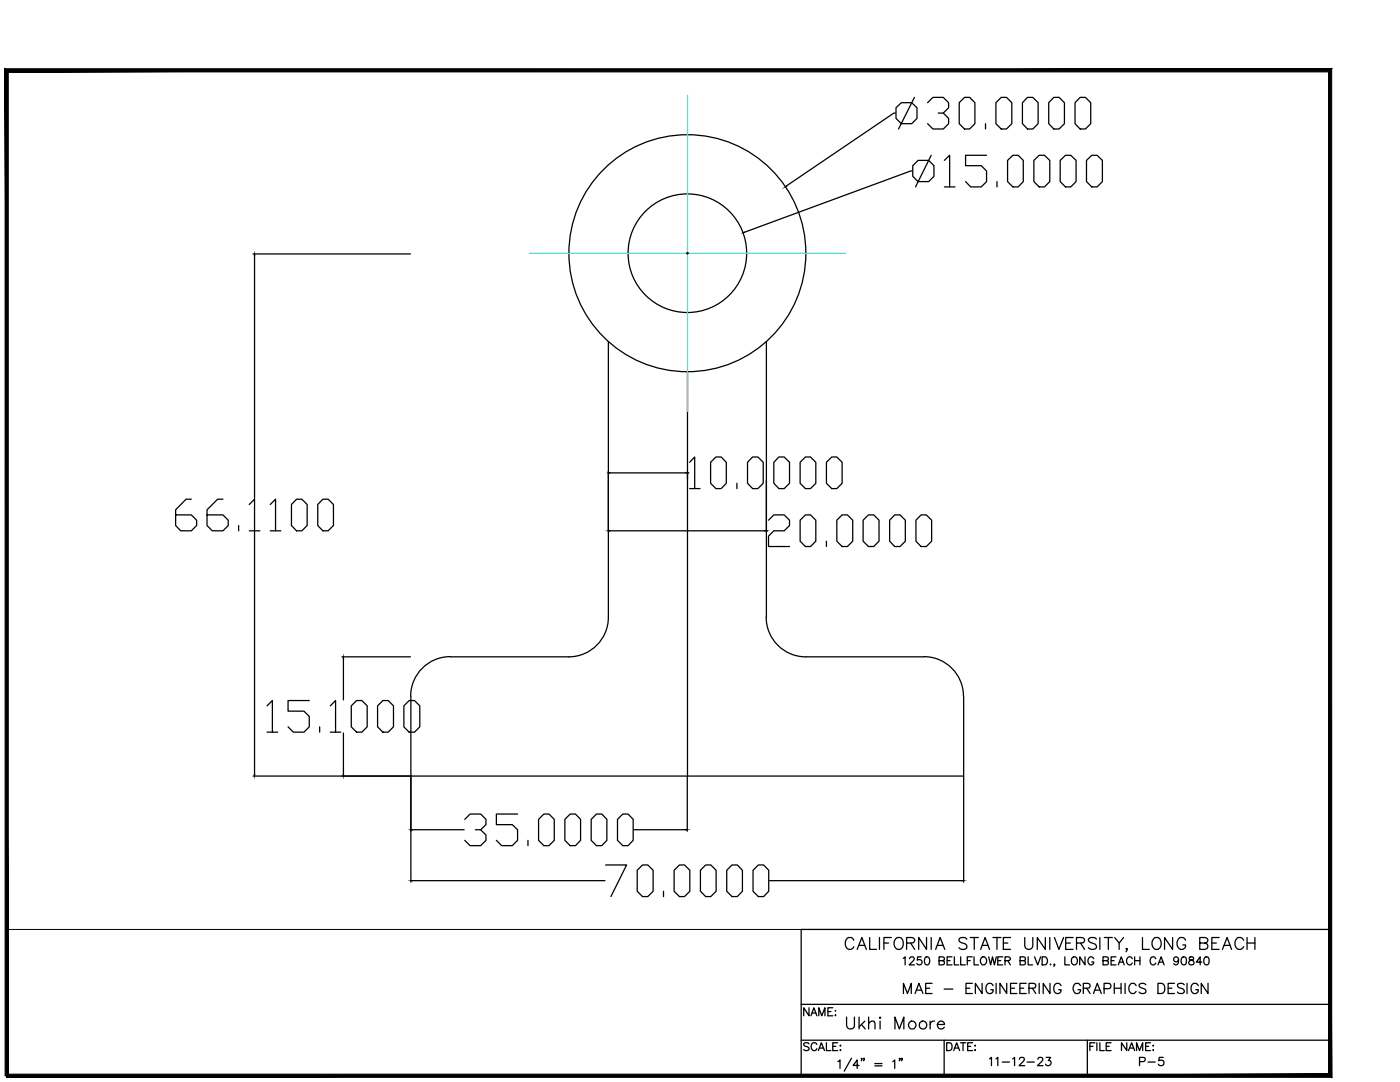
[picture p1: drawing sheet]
<svg xmlns="http://www.w3.org/2000/svg" width="279mm" height="216mm" viewBox="0 0 279 216" stroke-linecap="round" stroke-linejoin="round" font-family="sans-serif">
<defs><g id="words">
<text font-size="5.3" x="167.9" y="206.4">Ukhi Moore</text>
<text font-size="4.9" x="179.6" y="199.3">MAE - ENGINEERING GRAPHICS DESIGN</text>
<g font-size="4.4">
<text x="196.5" y="213.8">11-12-23</text>
<text x="226.5" y="213.8">P-5</text>
</g>
</g></defs>
<!-- layer: 0 -->
<g fill="none" stroke="#000" stroke-width=".25">
<path d="M182.5 19.4l-3.2 6.3M205.1 19.4h1l1.1 1.1v4.2l-1.1 1h-1l-1.1-1v-4.2zM210.3 19.4h1.1l1 1.1v4.2l-1 1h-1.1l-1-1v-4.2zM215.6 19.4h1l1.1 1.1v4.2l-1.1 1h-1l-1.1-1v-4.2zM178.7 22.6h-.3l-21.4 14.5M178.8 21.5l1.1-1h2l1.1 1v2.1l-1.1 1.1h-2l-1.1-1.1zM182 34.1h-.3l-33.2 12.3M183.2 32h2.1l1.1 1.1v2.1l-1.1 1h-2.1l-1-1v-2.1zM185.1 20.5l1.1-1.1h2.1l1 1.1v1l-1 1.1h-1.1M185.8 31l-3.1 6.3M188.3 22.6l1 1v1.1l-1 1h-2.1l-1.1-1M188.5 32l1-1v6.3"/>
<path d="M188.5 37.3h2.1M191.4 20.5l1.1-1.1h1l1.1 1.1v4.2l-1.1 1h-1l-1.1-1zM196.7 24.7v1M196.9 31h-4.2v2.1h3.1l1.1 1v2.1l-1.1 1.1h-2.1l-1-1.1M198.8 20.5l1-1.1h1.1l1 1.1v4.2l-1 1h-1.1l-1-1zM199 36.2v1.1M201.1 32l1-1h1.1l1 1v4.2l-1 1.1h-1.1l-1-1.1zM206.3 32l1.1-1h1l1.1 1v4.2l-1.1 1.1h-1l-1.1-1.1zM211.6 32l1-1h1.1l1.1 1v4.2l-1.1 1.1h-1.1l-1-1.1zM216.8 32l1.1-1h1l1.1 1v4.2l-1.1 1.1h-1l-1.1-1.1zM50.5 50.7h31.4M50.8 51v48.5"/>
<path d="M137 50.5h.3M137.2 50.4v.3M121.4 68.2v55a7.9 7.9 0 0 1-7.9 7.9M137.2 74.2v80.7M153 68.2v55M38.2 99.6h-1.1l-2 2.1v3.2l1 1h2.1l1-1v-1.1l-1-1.1h-3.1M44.5 99.6h-1.1l-2.1 2.1v3.2l1.1 1h2.1l1.1-1v-1.1l-1.1-1.1h-3.2M59.2 99.6h1l1.1 1.1v4.2l-1.1 1h-1l-1-1v-4.2zM64.4 99.6h1.1l1 1.1v4.2l-1 1h-1.1l-1-1v-4.2zM121.7 94.4h15.2M137.2 94.4h.3M137.6 92.2l1-1v6.3"/>
<path d="M137.6 97.5h2.1M142.9 91.2h1l1 1v4.2l-1 1.1h-1l-1.1-1.1v-4.2zM147.1 96.4v1.1M150.2 91.2h1.1l1 1v4.2l-1 1.1h-1.1l-1-1.1v-4.2zM155.4 91.2h1.1l1.1 1v4.2l-1.1 1.1h-1.1l-1-1.1v-4.2zM160.7 91.2h1.1l1 1v4.2l-1 1.1h-1.1l-1-1.1v-4.2zM164.9 92.2l1.1-1h1l1.1 1v4.2l-1.1 1.1h-1l-1.1-1.1zM47.6 104.9v1M49.7 100.7l1.1-1.1v6.3M49.7 105.9h2.2M50.8 106v48.6M53.9 100.7l1.1-1.1v6.3"/>
<path d="M53.9 105.9h2.1M121.7 105.9h31M153 105.9h.2M153.4 103.8l1-1.1h2.1l1.1 1.1v1.1l-1.1 1h-2.1l-1 1.1v2.1h4.2M159.7 103.8l1-1.1h1.1l1 1.1v4.2l-1 1.1h-1.1l-1-1.1zM164.9 108v1.1M167 103.8l1.1-1.1h1l1.1 1.1v4.2l-1.1 1.1h-1l-1.1-1.1zM172.3 103.8l1-1.1h1.1l1 1.1v4.2l-1 1.1h-1.1l-1-1.1zM178.6 102.7h1l1.1 1.1v4.2l-1.1 1.1h-1l-1.1-1.1v-4.2zM183.8 102.7h1.1l1 1.1v4.2l-1 1.1h-1.1l-1-1.1v-4.2zM61.7 139.8h-4.2v2.1h3.2l1 1.1v2l-1 1.1h-2.2l-1-1.1M68.2 131.1h13.7"/>
<path d="M68.5 131.4v8.3M71.2 139.8h1l1.1 1v4.2l-1.1 1.1h-1l-1.1-1.1v-4.2zM76.4 139.8h1.1l1 1v4.2l-1 1.1h-1.1l-1-1.1v-4.2zM81.7 139.8h1l1.1 1v4.2l-1.1 1.1h-1l-1.1-1.1v-4.2zM82 138.9v16h110.3v-16M89.9 131a7.9 7.9 0 0 0-7.9 7.9M89.9 131.1h23.6M152.9 123.2a7.9 7.9 0 0 0 7.9 7.9h23.6M184.4 131a7.9 7.9 0 0 1 7.9 7.9M50.5 154.9h31.4M53.3 140.8l1.1-1v6.3M53.3 146.1h2.1"/>
<path d="M63.8 145v1.1M65.9 140.8l1.1-1v6.3M65.9 146.1h2.1M68.5 146.3v8.3M82 154.9v21.1M137.2 154.9v11M192.3 154.9v21.1M82.3 165.6h10.3M82.3 175.7h38.4M92.8 163.5l1-1.1h2.1l1.1 1.1v1l-1.1 1.1h-1M95.9 165.6l1.1 1v1.1l-1.1 1h-2.1l-1-1M103.3 162.4h-4.2v2.1h3.1l1.1 1.1v2.1l-1.1 1h-2.1l-1-1"/>
<path d="M105.4 167.7v1M107.5 163.5l1-1.1h1.1l1 1.1v4.2l-1 1h-1.1l-1-1zM112.7 163.5l1.1-1.1h1.1l1 1.1v4.2l-1 1h-1.1l-1.1-1zM118 163.5l1-1.1h1.1l1 1.1v4.2l-1 1h-1.1l-1-1zM120.9 172.6h4.2l-3.2 6.3M124.3 162.4h1l1.1 1.1v4.2l-1.1 1h-1l-1.1-1v-4.2zM126.5 165.6h10.4M127.2 173.7l1-1.1h1.1l1 1.1v4.1l-1 1.1h-1.1l-1-1.1zM132.4 177.8v1.1M135.6 172.6h1l1.1 1.1v4.1l-1.1 1.1h-1l-1.1-1.1v-4.1zM140.8 172.6h1.1l1 1.1v4.1l-1 1.1h-1.1l-1-1.1v-4.1zM145 173.7l1.1-1.1h1.1l1 1.1v4.1l-1 1.1h-1.1l-1.1-1.1z"/>
<path d="M150.3 173.7l1-1.1h1.1l1 1.1v4.1l-1 1.1h-1.1l-1-1.1zM153.6 175.7h38.4M170.4 187.6a.87 .87 0 0 0-1-.5 .87 .87 0 0 0-.7 .9 1.09 1.09 0 0 0 1.1 1.4l.6-.5M171.1 189.4l.9-2.3 .9 2.3M171.4 188.6h1.2M173.6 187.1v2.3h1.3M175.5 187.1v2.3M176.4 188.2h.9M177.9 187.1h-1.5v2.3M178.9 187.2a.89 .89 0 0 1 1.4 .8 1.08 1.08 0 0 1-1.1 1.4 1.36 1.36 0 0 1-.3-2.2zM180.3 191.2l.3-.3v1.6M180.9 188.2l1.4-.1a.54 .54 0 0 0 0-.9l-1.4-.1v2.3"/>
<path d="M181.5 191.3l.3-.4h.3l.4 .3-.1 .4-1 .9h1.1M181.7 188.2l.8 1.2M183.9 190.9h-.8l-.1 .7a.56 .56 0 0 1 .9 0 .56 .56 0 0 1-.1 .8 .56 .56 0 0 1-.8-.2M184.7 191a.51 .51 0 0 1 .8 .2 .81 .81 0 0 1-.6 1.3 1.07 1.07 0 0 1-.2-1.5zM184.9 187.1v2.3l-1.6-2.3v2.3M185.8 187.1v2.3M186.7 189.4l.9-2.3 1 2.3M187.1 188.6h1.1M187.4 191.7l1-.1v-.5l-.3-.2h-.7v1.6h.7l.3-.1v-.5l-.3-.2M189 191.7h.6M190 190.9h-1v1.6h1M190.5 190.9v1.6h.8"/>
<path d="M191.7 190.9v1.6h1M193 187.4a.88 .88 0 0 0-.9-.4 .88 .88 0 0 0-.7 .6l.4 .5 .7 .2a.58 .58 0 0 1 .2 1 1.05 1.05 0 0 1-1.3-.2M193 191.7h.6M193.6 187.1h1.6M194 190.9h-1v1.6M194.4 190.9v1.6h.9M194.4 187.1v2.3M195.7 189.4l.9-2.3 .9 2.3M196 191a.8 .8 0 0 1 .9 .5 .8 .8 0 0 1-.5 1 .84 .84 0 0 1-.8-.6 .84 .84 0 0 1 .4-.9zM196 188.6h1.1M197.3 190.9l.4 1.6 .4-1.6 .4 1.6 .3-1.6M198.2 187.1h1.6"/>
<path d="M199 187.1v2.3M199.1 191.7h.6M200.1 190.9h-1v1.6h1M200.2 188.2h.9M200.6 191.7l.9-.1 .1-.4-.3-.3h-.7v1.6M201.1 191.7l.5 .8M201.7 187.1h-1.5v2.3h1.5M203.6 191.7l1-.1v-.5l-.3-.2h-.7v1.6h.7l.3-.1v-.5l-.3-.2M204.5 187.1v1.7a.81 .81 0 0 0 .8 .7 .81 .81 0 0 0 .8-.7v-1.7M205.2 190.9v1.6h.9M206.5 190.9l.6 1.6 .6-1.6M208 190.9h.5a.88 .88 0 0 1 .6 .8 .88 .88 0 0 1-.6 .8h-.5z"/>
<path d="M208.6 187.1v2.3l-1.6-2.3v2.3M209.5 187.1v2.3M209.6 192.4v.1l.1-.1M210.4 187.1l.9 2.3 1-2.3M210.5 192.4h-.2h.2l-.2 .4M212.5 190.9v1.6h.9M212.7 188.2h.9M214 191.2l.1-.2a.76 .76 0 0 1 .9 .3 .76 .76 0 0 1-.1 1 .57 .57 0 0 1-.7 .2 .57 .57 0 0 1-.4-.6zM214.2 187.1h-1.5v2.3h1.5M214.8 188.2l1.4-.1a.54 .54 0 0 0 0-.9l-1.4-.1v2.3M215.6 188.2l.9 1.2M216.5 190.9v1.6l-1-1.6v1.6"/>
<path d="M218.3 191.3a.59 .59 0 0 0-.7-.4 .59 .59 0 0 0-.5 .7v.3a.57 .57 0 0 0 .6 .6 .57 .57 0 0 0 .6-.6h-.4M218.8 187.4a.92 .92 0 0 0-1.6 .2 1.24 1.24 0 0 0 1.2 .7 .61 .61 0 0 1 .2 1 1.13 1.13 0 0 1-1.4-.2M219.5 187.1v2.3M220.1 191.7l1-.1v-.5l-.2-.2h-.8v1.6h.8l.2-.1v-.5l-.2-.2M220.4 187.1h1.6M221.2 187.1v2.3M221.7 191.7h.6M222.5 187.1l.9 1.1 .8-1.1M222.7 190.9h-1v1.6h1M223.2 192.5l.6-1.6 .6 1.6M223.4 188.2v1.2M223.4 192h.8"/>
<path d="M224.9 189.3l-.1 .1-.1-.1h.2l-.2 .6M226 191.3a.59 .59 0 0 0-.7-.4 .59 .59 0 0 0-.5 .7v.3a.59 .59 0 0 0 .5 .6 .59 .59 0 0 0 .7-.3M226.4 191.7h1.1M226.4 190.9v1.6M227.5 190.9v1.6M228 187.1v2.3h1.4M230.4 187.2a1.1 1.1 0 0 1 1.2 .4 1.1 1.1 0 0 1 0 1.3 .87 .87 0 0 1-1 .5 .87 .87 0 0 1-.7-.8 1.55 1.55 0 0 1 .5-1.4zM230.7 191.3a.59 .59 0 0 0-.7-.4 .59 .59 0 0 0-.5 .7v.3a.59 .59 0 0 0 .5 .6 .59 .59 0 0 0 .7-.3M231.1 192.5l.6-1.6 .6 1.6M231.4 192h.7M234 187.1v2.3l-1.6-2.3v2.3M235.2 191.5a.49 .49 0 0 1-.7 .4 .49 .49 0 0 1-.2-.7 .49 .49 0 0 1 .8 0 .84 .84 0 0 1-.5 1.3l-.3-.2"/>
<path d="M236 191a.51 .51 0 0 1 .7 .2l.1 .4a.68 .68 0 0 1-.5 .9h-.1a.99 .99 0 0 1-.2-1.5zM236.6 187.6a.87 .87 0 0 0-1-.5 .87 .87 0 0 0-.7 .9 1.04 1.04 0 0 0 .2 1.1 1.04 1.04 0 0 0 1.2 .2l.2-.2 .1-.5h-.5M237.4 191l-.1 .3 .2 .3a.55 .55 0 0 1 .7 .2 .55 .55 0 0 1-.1 .6l-.5 .1-.3-.1a.57 .57 0 0 1 .1-.7 .57 .57 0 0 1 .6-.1l.2-.4a.54 .54 0 0 0-.8-.2zM239.4 188.2l1.4-.1a.54 .54 0 0 0 0-.9l-1.4-.1v2.3h1.1a.64 .64 0 0 0 .6-.6 .64 .64 0 0 0-.6-.6M239.9 192h-1.1l.7-1.1v1.6M240.5 191a.51 .51 0 0 1 .8 .2v.4a.68 .68 0 0 1-.4 .9h-.2a.99 .99 0 0 1-.2-1.5zM241.9 188.2h.8M243.3 187.1h-1.4v2.3h1.4M244 189.4l.9-2.3 .9 2.3M244.3 188.6h1.1M248.2 187.6a.9 .9 0 0 0-1-.5 .9 .9 0 0 0-.7 .9 1.04 1.04 0 0 0 .2 1.1 1.04 1.04 0 0 0 1.1 .2l.4-.4M248.9 188.2h1.5"/>
<path d="M248.9 187.1v2.3M250.4 187.1v2.3M265.5 185.5h-105.6v29.2M159.9 207.6h105.6M159.9 200.4h105.6M161.5 201.1v1.6l-1.1-1.6v1.6M161.5 208.3l-.4-.2h-.6l-.1 .2 .1 .4 .9 .3 .1 .4a.73 .73 0 0 1-1.1 0M161.8 202.7l.6-1.6 .6 1.6M162.1 202.1h.7M163 208.4a.6 .6 0 0 0-.6-.3 .6 .6 0 0 0-.5 .6v.3a.59 .59 0 0 0 .5 .6 .59 .59 0 0 0 .6-.3M163.3 209.6l.6-1.5 .6 1.5M163.4 202.7v-1.6l.6 1.6 .6-1.6v1.6"/>
<path d="M163.6 209.1h.7M164.9 208.1v1.5h.9M165.2 201.8h.6M166.2 201.1h-1v1.6h1M166.2 208.8h.6M167.2 208.1h-1v1.5h1M167.2 211.8l.4-.3v1.7M167.6 208.7h.2zM167.6 209.6h.2zM169.9 211.2l-1.4 2.5M171.5 212.6h-1.2l.8-1.1v1.7M172 211.2h-.1h.1l-.1 .5"/>
<path d="M172.5 211.2h-.2h.2l-.2 .5M174.6 212.2h1.4M174.6 212.7h1.4M178.2 211.8l.4-.3v1.7M179.6 211.2h-.1h.1l-.1 .5M180.1 211.2h-.2h.2l-.2 .5M188.4 207.6v7.1M188.9 208.1h.6a.84 .84 0 0 1 .5 .8 .84 .84 0 0 1-.5 .7h-.6zM190.3 209.6l.6-1.5 .6 1.5M190.5 209.1h.8M191.7 208.1h1M192.2 208.1v1.5"/>
<path d="M193.1 208.8h.6M194.1 208.1h-1v1.5h1M194.6 208.6v.1zM194.6 209.5v.1zM217 207.6v7.1M217.5 208.8h.6M218.5 208.1h-1v1.5M218.9 208.1v1.5M219.5 208.1v1.5h.9M220.8 208.8h.6M221.7 208.1h-.9v1.5h.9M224.9 208.1v1.5l-1.1-1.5v1.5"/>
<path d="M225.2 209.6l.6-1.5 .6 1.5M226.8 209.6v-1.5l.6 1.5 .6-1.5v1.5M229.6 208.1h-1v1.5M230.1 208.7h.1z"/>
<circle cx="137.2" cy="50.5" r="23.6"/>
<circle cx="137.2" cy="50.5" r="11.8"/>
</g>
<!-- layer: Center -->
<path d="M137.2 19v31.5h31.5M105.7 50.5h31.5v31.5" fill="none" stroke="#0ff" stroke-width=".25"/>
<!-- layer: 0 -->
<g fill="#000" stroke="#000" stroke-width=".2">
<path d="M156.8 37.3l.2-.2zM50.8 50.7v.3zM148.3 46.4h.2zM121.4 94.4l.3-.1v.1zM136.9 94.3l.3 .1h-.3zM121.4 105.9h.3zM152.7 105.9h.3zM68.5 131.1l.1 .3zM50.8 154.6v.3zM68.5 154.6v.3zM82 165.6l.3-.1zM82 175.7h.3z"/>
<path d="M136.9 165.5l.3 .1zM192 175.7h.3z"/>
<path d="M1 13.7v201h.7zM1 13.7l.7 .7v200.3zM1 13.7l.7 .7 264.1-.7zM1.7 14.4l264.1-.7-.7 .7zM265.8 13.7l-.7 .7 .7 200.6zM265.1 14.4l.7 200.6-.7-.7zM1.3 215h264.5l-.7-.7zM1.3 214.3h263.8l-263.8 .7z"/>
</g>
<path d="M1.3 14h264.2v171.5h-264.2z" fill="none" stroke="#000" stroke-width=".2"/>
<use href="#words"/>
</svg>
